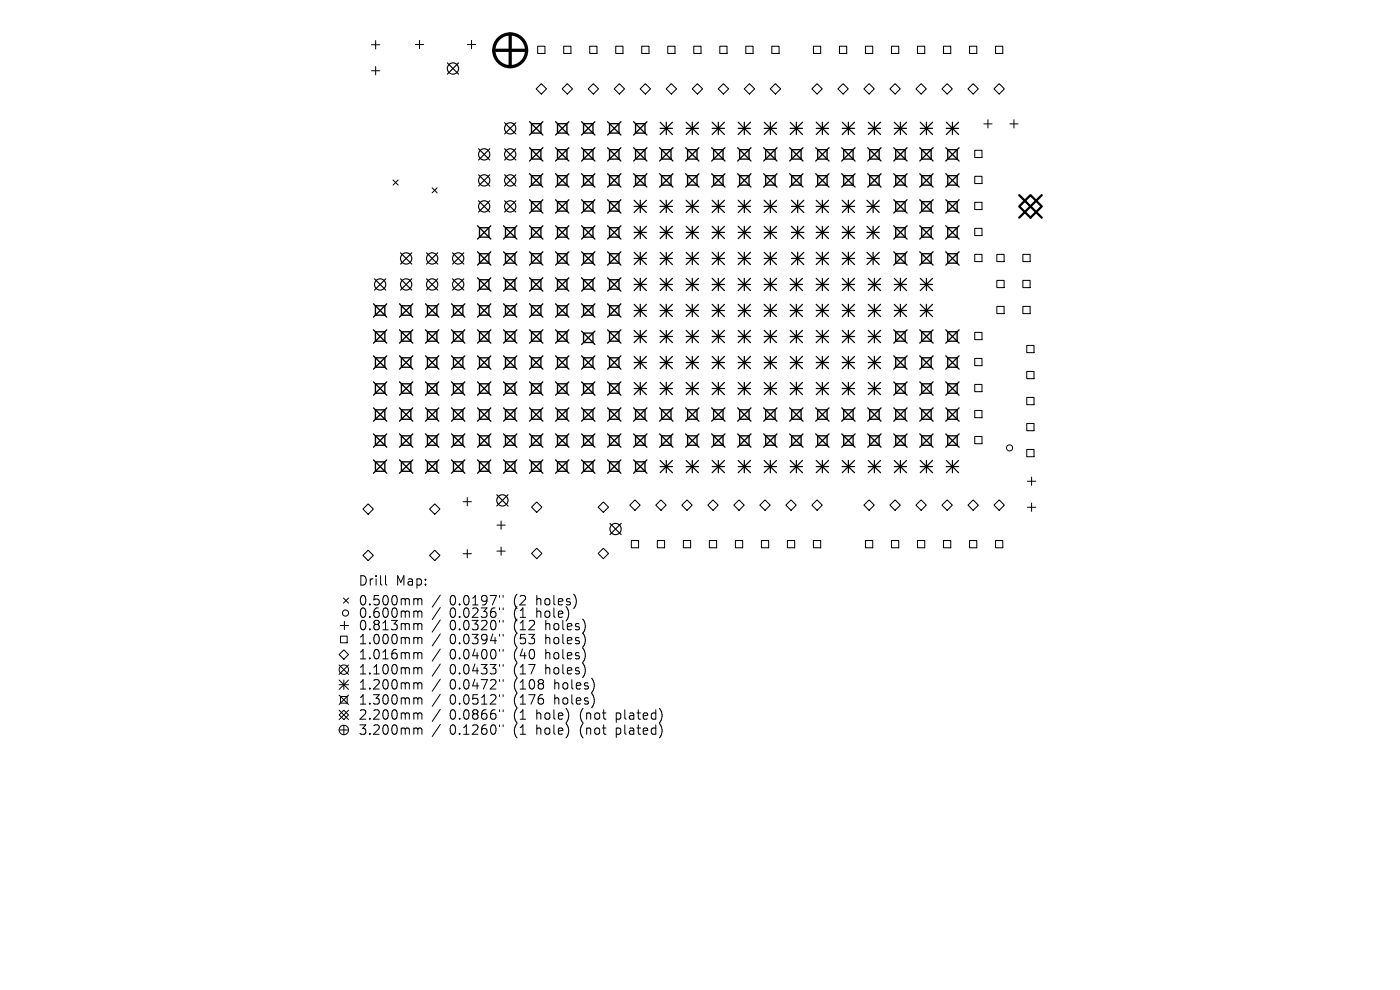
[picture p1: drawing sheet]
<svg xmlns="http://www.w3.org/2000/svg" width="297mm" height="210mm" viewBox="0 0 297 210" stroke-linecap="round" stroke-linejoin="round" font-family="sans-serif">
<defs><g id="words">
<g font-size="2.8">
<text x="75.9" y="124.5">Drill</text>
<text x="84" y="124.5">Map:</text>
<text x="75.9" y="128.7">0.500mm</text>
<text x="75.9" y="131.3">0.600mm</text>
<text x="95.4" y="128.7">0.0197&quot;</text>
<text x="95.4" y="131.3">0.0236&quot;</text>
<text x="109.1" y="128.7">(2</text>
<text x="109.1" y="131.3">(1</text>
<text x="114.1" y="128.7">holes)</text>
<text x="114.1" y="131.3">hole)</text>
<text x="75.9" y="134">0.813mm</text>
<text x="75.9" y="137">1.000mm</text>
<text x="95.4" y="134">0.0320&quot;</text>
<text x="95.4" y="137">0.0394&quot;</text>
<text x="109.1" y="134">(12</text>
<text x="109.1" y="137">(53</text>
<text x="116" y="134">holes)</text>
<text x="116" y="137">holes)</text>
<text x="75.9" y="140.2">1.016mm</text>
<text x="75.9" y="143.4">1.100mm</text>
<text x="95.4" y="140.2">0.0400&quot;</text>
<text x="95.4" y="143.4">0.0433&quot;</text>
<text x="109.1" y="140.2">(40</text>
<text x="109.1" y="143.4">(17</text>
<text x="116" y="140.2">holes)</text>
<text x="116" y="143.4">holes)</text>
<text x="75.9" y="146.6">1.200mm</text>
<text x="75.9" y="149.8">1.300mm</text>
<text x="95.4" y="146.6">0.0472&quot;</text>
<text x="95.4" y="149.8">0.0512&quot;</text>
<text x="109.1" y="146.6">(108</text>
<text x="109.1" y="149.8">(176</text>
<text x="117.9" y="146.6">holes)</text>
<text x="117.9" y="149.8">holes)</text>
<text x="75.9" y="153">2.200mm</text>
<text x="95.4" y="153">0.0866&quot;</text>
<text x="109.1" y="153">(1</text>
<text x="114.1" y="153">hole)</text>
<text x="123.5" y="153">(not</text>
<text x="131.3" y="153">plated)</text>
<text x="75.9" y="156.2">3.200mm</text>
<text x="95.4" y="156.2">0.1260&quot;</text>
<text x="109.1" y="156.2">(1</text>
<text x="114.1" y="156.2">hole)</text>
<text x="123.5" y="156.2">(not</text>
<text x="131.3" y="156.2">plated)</text>
</g>
</g></defs>
<g fill="none" stroke="#000" stroke-width=".21">
<path d="M78.8 9.5h1.8M78.8 15h1.8M79.7 8.6v1.8M79.7 14.1v1.8M88.1 9.4h1.8M89 8.6v1.7M99.2 9.4h1.7M100 8.6v1.7M83.4 38.2l1.1 1.1M84.5 38.2l-1.1 1.1M91.7 39.8l1.1 1.1M92.8 39.8l-1.1 1.1"/>
<path d="M208.7 26.3h1.8M209.6 25.4v1.8M214.2 26.3h1.8M215.1 25.4v1.8M98.2 106.4h1.8M98.2 117.5h1.8M99.1 105.5v1.8M99.1 116.6v1.7M105.4 111.4h1.8M105.4 116.9h1.8M106.3 110.5v1.8M106.3 116v1.8"/>
<path d="M218 102.1h1.7M218 107.6h1.7M218.8 101.2v1.8M218.8 106.7v1.8M71.9 138.9l1-1 1 1-1 1zM72.2 132.7h1.7M72.2 134.9h1.4v1.5h-1.4zM72.9 126.9l1 1M73.1 131.8v1.8M73.9 126.9l-1 1M81.8 122.1v1.7l.3 .3M88.1 127l.5 .1v.2"/>
<path d="M88.1 129.6h.3l.2 .3M88.1 132.3h.3l.2 .3M88.1 135.2h.3l.2 .3M88.1 138.4l.5 .1v.2M88.6 127.3l.3-.3 .5 .1 .1 1.2M88.6 127.3v1M88.6 129.9v1.1M88.6 132.6v1M88.6 135.5v1.1M88.6 138.7v1.1M88.6 129.9l.3-.3 .5 .1 .1 1.3M88.6 132.6l.3-.3 .5 .1 .1 1.2"/>
<path d="M88.6 135.5l.3-.3 .5 .1 .1 1.3M88.6 138.7l.3-.3 .5 .1 .1 1.3M93.4 126.2l-1.7 2.6M93.4 128.9l-1.7 2.5M93.4 131.5l-1.7 2.6M93.4 134.5l-1.7 2.5M93.4 137.7l-1.7 2.5M106 126.3v.4M106 129v.3M106 131.6v.4M106 134.6v.3M106 137.8v.3"/>
<path d="M106.7 126.3v.4M106.7 129v.3M106.7 131.6v.4M106.7 134.6v.3M106.7 137.8v.3M71.9 141.1l2 2M71.9 144.3l2 2M71.9 145.3h2M71.9 147.5l2 2M71.9 150.7l2 2M71.9 154.9h2M72.2 147.7h1.4v1.5h-1.4z"/>
<path d="M72.9 150.7l1 1-1 1-1-1zM72.9 144.3v2M72.9 153.9v2M73.9 141.1l-2 2M73.9 144.3l-2 2M73.9 147.5l-2 2M73.9 150.7l-2 2M88.1 141.6h.3l.2 .3M88.1 144.8l.5 .1v.2M88.1 148l.5 .1v.2M88.1 151.2l.5 .1v.2M88.1 154.4l.5 .1v.2"/>
<path d="M88.6 141.9v1.1M88.6 145.1v1.1M88.6 148.3v1.1M88.6 151.5v1.1M88.6 154.7v1.1M88.6 141.9l.3-.3 .5 .1 .1 1.3M88.6 145.1l.3-.3 .5 .1 .1 1.3M88.6 148.3l.3-.3 .5 .1 .1 1.3M88.6 151.5l.3-.3 .5 .1 .1 1.3M88.6 154.7l.3-.3 .5 .1 .1 1.3M93.4 140.9l-1.7 2.5M93.4 144.1l-1.7 2.5"/>
<path d="M93.4 147.3l-1.7 2.5M93.4 150.5l-1.7 2.5M93.4 153.7l-1.7 2.5M106 141v.3M106 144.2v.3M106 147.4v.3M106 150.6v.3M106 153.8v.3M106.7 141v.3M106.7 144.2v.3M106.7 147.4v.3M106.7 150.6v.3"/>
<path d="M106.7 153.8v.3"/>
<circle cx="214.2" cy="95" r=".65"/>
<circle cx="73.3" cy="130" r=".65"/>
<circle cx="72.9" cy="154.9" r="1"/>
<circle cx="72.9" cy="142.1" r="1"/>
</g>
<g fill="none" stroke="#000" stroke-width=".22">
<path d="M113.7 18.9l1.1-1.2 1.1 1.2-1.1 1.1zM114.1 9.8h1.5v1.5h-1.5zM119.3 18.9l1.1-1.2 1.1 1.2-1.1 1.1zM119.6 9.8h1.5v1.5h-1.5zM124.8 18.9l1.1-1.2 1.1 1.2-1.1 1.1zM125.1 9.8h1.5v1.5h-1.5zM130.3 18.9l1.1-1.2 1.1 1.2-1.1 1.1zM130.6 9.8h1.6v1.5h-1.6zM135.8 18.9l1.1-1.2 1.1 1.2-1.1 1.1zM136.1 9.8h1.6v1.5h-1.6zM141.3 18.9l1.1-1.2 1.1 1.2-1.1 1.1zM141.7 9.8h1.5v1.5h-1.5z"/>
<path d="M146.8 18.9l1.1-1.2 1.2 1.2-1.2 1.1zM147.2 9.8h1.5v1.5h-1.5zM152.4 18.9l1.1-1.2 1.1 1.2-1.1 1.1zM152.7 9.8h1.5v1.5h-1.5zM157.9 18.9l1.1-1.2 1.1 1.2-1.1 1.1zM158.2 9.8h1.6v1.5h-1.6zM163.4 18.9l1.1-1.2 1.1 1.2-1.1 1.1zM163.7 9.8h1.6v1.5h-1.6zM172.2 18.9l1.1-1.2 1.1 1.2-1.1 1.1zM172.6 9.8h1.5v1.5h-1.5zM177.8 18.9l1.1-1.2 1.1 1.2-1.1 1.1zM178.1 9.8h1.5v1.5h-1.5z"/>
<path d="M183.3 18.9l1.1-1.2 1.1 1.2-1.1 1.1zM183.6 9.8h1.5v1.5h-1.5zM188.8 18.9l1.1-1.2 1.1 1.2-1.1 1.1zM189.1 9.8h1.6v1.5h-1.6zM194.3 18.9l1.1-1.2 1.1 1.2-1.1 1.1zM194.6 9.8h1.6v1.5h-1.6zM199.8 18.9l1.1-1.2 1.1 1.2-1.1 1.1zM200.2 9.8h1.5v1.5h-1.5zM205.3 18.9l1.1-1.2 1.2 1.2-1.2 1.1zM205.7 9.8h1.5v1.5h-1.5zM210.9 18.9l1.1-1.2 1.1 1.2-1.1 1.1zM211.2 9.8h1.5v1.5h-1.5z"/>
<path d="M206.8 31.9h1.5v1.5h-1.5zM206.8 37.4h1.5v1.5h-1.5zM206.8 42.9h1.5v1.6h-1.5zM206.8 48.4h1.5v1.6h-1.5zM206.8 54h1.5v1.5h-1.5zM211.5 54h1.5v1.5h-1.5zM211.5 59.5h1.5v1.5h-1.5zM217 54h1.5v1.5h-1.5zM217 59.5h1.5v1.5h-1.5zM206.8 70.5h1.5v1.5h-1.5zM206.8 76h1.5v1.6h-1.5zM211.5 65h1.5v1.5h-1.5z"/>
<path d="M217 65h1.5v1.5h-1.5zM217.8 73.3h1.6v1.5h-1.6zM217.8 78.8h1.6v1.5h-1.6zM206.8 81.6h1.5v1.5h-1.5zM206.8 87.1h1.5v1.5h-1.5zM206.8 92.6h1.5v1.5h-1.5zM217.8 84.3h1.6v1.5h-1.6zM217.8 89.8h1.6v1.6h-1.6zM217.8 95.3h1.6v1.6h-1.6zM77 117.8l1.1-1.1 1.1 1.1-1.1 1.1zM78.1 106.9l1.1 1.1-1.1 1.1-1.1-1.1zM91.1 117.8l1.1-1.1 1.1 1.1-1.1 1.1z"/>
<path d="M92.2 106.9l1.1 1.1-1.1 1.1-1.1-1.1zM112.8 107.6l1.1-1.1 1.1 1.1-1.1 1.1zM113.9 116.3l1.1 1.1-1.1 1.1-1.1-1.1zM126.9 107.6l1.1-1.1 1.1 1.1-1.1 1.1zM128 116.3l1.1 1.1-1.1 1.1-1.1-1.1zM133.6 107.2l1.1-1.2 1.1 1.2-1.1 1.1zM133.9 114.7h1.6v1.5h-1.6zM139.5 114.7h1.5v1.5h-1.5zM140.2 106l1.1 1.2-1.1 1.1-1.1-1.1zM145 114.7h1.5v1.5h-1.5zM145.7 106l1.1 1.2-1.1 1.1-1.1-1.1zM150.2 107.2l1.1-1.2 1.1 1.2-1.1 1.1z"/>
<path d="M150.5 114.7h1.5v1.5h-1.5zM155.7 107.2l1.1-1.2 1.1 1.2-1.1 1.1zM156 114.7h1.5v1.5h-1.5zM161.5 114.7h1.6v1.5h-1.6zM162.3 106l1.1 1.2-1.1 1.1-1.1-1.1zM166.7 107.2l1.1-1.2 1.1 1.2-1.1 1.1zM167 114.7h1.6v1.5h-1.6zM172.2 107.2l1.1-1.2 1.1 1.2-1.1 1.1zM172.6 114.7h1.5v1.5h-1.5zM183.6 114.7h1.5v1.5h-1.5zM184.4 106l1.1 1.2-1.1 1.1-1.1-1.1zM189.1 114.7h1.6v1.5h-1.6z"/>
<path d="M189.9 106l1.1 1.2-1.1 1.1-1.1-1.1zM194.3 107.2l1.1-1.2 1.1 1.2-1.1 1.1zM194.6 114.7h1.6v1.5h-1.6zM200.2 114.7h1.5v1.5h-1.5zM200.9 106l1.1 1.2-1.1 1.1-1.1-1.1zM205.7 114.7h1.5v1.5h-1.5zM206.4 106l1.2 1.2-1.2 1.1-1.1-1.1zM210.9 107.2l1.1-1.2 1.1 1.2-1.1 1.1zM211.2 114.7h1.5v1.5h-1.5z"/>
</g>
<g fill="none" stroke="#000" stroke-width=".24">
<path d="M94.9 13.3l2.4 2.4M97.3 13.3l-2.4 2.4M101.5 31.6l2.4 2.3M101.5 37.1l2.4 2.4M103.9 37.1l-2.4 2.4M103.9 31.6l-2.4 2.3M107 37.1l2.4 2.4M107 26l2.4 2.4M107 31.6l2.4 2.3M109.4 31.6l-2.4 2.3M109.4 37.1l-2.4 2.4M109.4 26l-2.4 2.4"/>
<path d="M79.4 59.1l2.4 2.4M81.8 59.1l-2.4 2.4M85 53.6l2.4 2.4M85 59.1l2.4 2.4M87.4 53.6l-2.4 2.4M87.4 59.1l-2.4 2.4M90.5 59.1l2.4 2.4M90.5 53.6l2.4 2.4M92.9 53.6l-2.4 2.4M92.9 59.1l-2.4 2.4M96 53.6l2.4 2.4M96 59.1l2.4 2.4"/>
<path d="M98.4 53.6l-2.4 2.4M98.4 59.1l-2.4 2.4M101.5 42.6l2.4 2.4M103.9 42.6l-2.4 2.4M107 42.6l2.4 2.4M109.4 42.6l-2.4 2.4M105.4 105l2.4 2.3M107.8 105l-2.4 2.3M129.4 111l2.4 2.4M131.8 111l-2.4 2.4"/>
<circle cx="96.1" cy="14.5" r="1.2"/>
<circle cx="102.7" cy="32.7" r="1.19"/>
<circle cx="102.7" cy="38.3" r="1.2"/>
<circle cx="108.2" cy="32.7" r="1.19"/>
<circle cx="108.2" cy="38.3" r="1.2"/>
<circle cx="108.2" cy="27.2" r="1.2"/>
<circle cx="86.2" cy="54.8" r="1.19"/>
<circle cx="91.7" cy="54.8" r="1.19"/>
<circle cx="97.2" cy="54.8" r="1.19"/>
<circle cx="102.7" cy="43.8" r="1.2"/>
<circle cx="108.2" cy="43.8" r="1.2"/>
<circle cx="80.6" cy="60.3" r="1.19"/>
<circle cx="86.2" cy="60.3" r="1.2"/>
<circle cx="91.7" cy="60.3" r="1.2"/>
<circle cx="97.2" cy="60.3" r="1.2"/>
<circle cx="106.6" cy="106.1" r="1.2"/>
<circle cx="130.6" cy="112.2" r="1.19"/>
</g>
<g fill="none" stroke="#000" stroke-width=".26">
<path d="M140 25.9l2.7 2.6M140 27.2h2.7M141.3 25.9v2.6M142.7 25.9l-2.7 2.6M145.6 27.2h2.6M145.6 25.9l2.6 2.6M146.9 25.9v2.6M148.2 25.9l-2.6 2.6M151.1 27.2h2.6M151.1 25.9l2.6 2.6M152.4 25.9v2.6M153.7 25.9l-2.6 2.6"/>
<path d="M156.6 27.2h2.6M156.6 25.9l2.6 2.6M157.9 25.9v2.6M159.2 25.9l-2.6 2.6M162.1 27.2h2.6M162.1 25.9l2.6 2.6M163.4 25.9v2.6M164.7 25.9l-2.6 2.6M167.6 27.2h2.6M167.6 25.9l2.6 2.6M168.9 25.9v2.6M170.2 25.9l-2.6 2.6"/>
<path d="M173.2 27.2h2.6M173.2 25.9l2.6 2.6M174.5 25.9v2.6M175.8 25.9l-2.6 2.6M178.7 27.2h2.6M178.7 25.9l2.6 2.6M180 25.9v2.6M181.3 25.9l-2.6 2.6M184.2 27.2h2.6M184.2 25.9l2.6 2.6M185.5 25.9v2.6M186.8 25.9l-2.6 2.6"/>
<path d="M189.7 27.2h2.6M189.7 25.9l2.6 2.6M191 25.9v2.6M192.3 25.9l-2.6 2.6M195.2 27.2h2.6M195.2 25.9l2.6 2.6M196.5 25.9v2.6M197.8 25.9l-2.6 2.6M200.8 27.2h2.6M200.8 25.9l2.6 2.6M202.1 25.9v2.6M203.4 25.9l-2.6 2.6"/>
<path d="M134.5 42.5l2.6 2.6M134.5 43.8h2.6M134.5 48l2.6 2.6M134.5 49.3h2.6M134.5 53.5l2.6 2.6M134.5 54.8h2.6M134.5 59l2.6 2.6M135.8 42.5v2.6M135.8 48v2.6M135.8 53.5v2.6M135.8 59v2.6M137.1 42.5l-2.6 2.6"/>
<path d="M137.1 48l-2.6 2.6M137.1 53.5l-2.6 2.6M137.1 59l-2.6 2.6M140 48l2.7 2.6M140 43.8h2.7M140 53.5l2.7 2.6M140 49.3h2.7M140 59l2.7 2.6M140 54.8h2.7M140 42.5l2.7 2.6M141.3 42.5v2.6M141.3 48v2.6"/>
<path d="M141.3 53.5v2.6M141.3 59v2.6M142.7 42.5l-2.7 2.6M142.7 48l-2.7 2.6M142.7 53.5l-2.7 2.6M142.7 59l-2.7 2.6M145.6 43.8h2.6M145.6 59l2.6 2.6M145.6 49.3h2.6M145.6 54.8h2.6M145.6 48l2.6 2.6M145.6 42.5l2.6 2.6"/>
<path d="M145.6 53.5l2.6 2.6M146.9 42.5v2.6M146.9 48v2.6M146.9 53.5v2.6M146.9 59v2.6M148.2 42.5l-2.6 2.6M148.2 48l-2.6 2.6M148.2 53.5l-2.6 2.6M148.2 59l-2.6 2.6M151.1 43.8h2.6M151.1 49.3h2.6M151.1 54.8h2.6"/>
<path d="M151.1 53.5l2.6 2.6M151.1 48l2.6 2.6M151.1 59l2.6 2.6M151.1 42.5l2.6 2.6M152.4 42.5v2.6M152.4 48v2.6M152.4 53.5v2.6M152.4 59v2.6M153.7 42.5l-2.6 2.6M153.7 48l-2.6 2.6M153.7 53.5l-2.6 2.6M153.7 59l-2.6 2.6"/>
<path d="M156.6 43.8h2.6M156.6 49.3h2.6M156.6 54.8h2.6M156.6 42.5l2.6 2.6M156.6 59l2.6 2.6M156.6 48l2.6 2.6M156.6 53.5l2.6 2.6M157.9 42.5v2.6M157.9 48v2.6M157.9 53.5v2.6M157.9 59v2.6M159.2 42.5l-2.6 2.6"/>
<path d="M159.2 48l-2.6 2.6M159.2 53.5l-2.6 2.6M159.2 59l-2.6 2.6M162.1 43.8h2.6M162.1 49.3h2.6M162.1 54.8h2.6M162.1 48l2.6 2.6M162.1 53.5l2.6 2.6M162.1 59l2.6 2.6M162.1 42.5l2.6 2.6M163.4 42.5v2.6M163.4 48v2.6"/>
<path d="M163.4 53.5v2.6M163.4 59v2.6M164.7 42.5l-2.6 2.6M164.7 53.5l-2.6 2.6M164.7 59l-2.6 2.6M164.7 48l-2.6 2.6M167.6 59l2.6 2.6M167.9 43.8h2.6M167.9 49.3h2.6M167.9 54.8h2.6M167.9 42.5l2.6 2.6M167.9 48l2.6 2.6"/>
<path d="M167.9 53.5l2.6 2.6M168.9 59v2.6M169.2 42.5v2.6M169.2 48v2.6M169.2 53.5v2.6M170.2 59l-2.6 2.6M170.5 42.5l-2.6 2.6M170.5 48l-2.6 2.6M170.5 53.5l-2.6 2.6M173.2 43.8h2.6M173.2 49.3h2.6M173.2 54.8h2.6"/>
<path d="M173.2 53.5l2.6 2.6M173.2 42.5l2.6 2.6M173.2 48l2.6 2.6M173.2 59l2.6 2.6M174.5 42.5v2.6M174.5 48v2.6M174.5 53.5v2.6M174.5 59v2.6M175.8 42.5l-2.6 2.6M175.8 48l-2.6 2.6M175.8 53.5l-2.6 2.6M175.8 59l-2.6 2.6"/>
<path d="M178.7 43.8h2.6M178.7 49.3h2.6M178.7 54.8h2.6M178.7 42.5l2.6 2.6M178.7 59l2.6 2.6M178.7 48l2.6 2.6M178.7 53.5l2.6 2.6M180 42.5v2.6M180 48v2.6M180 53.5v2.6M180 59v2.6M181.3 42.5l-2.6 2.6"/>
<path d="M181.3 59l-2.6 2.6M181.3 48l-2.6 2.6M181.3 53.5l-2.6 2.6M183.9 43.8h2.6M183.9 49.3h2.6M183.9 54.8h2.6M183.9 42.5l2.6 2.6M183.9 48l2.6 2.6M183.9 53.5l2.6 2.6M184.2 59l2.6 2.6M185.2 42.5v2.6M185.2 48v2.6"/>
<path d="M185.2 53.5v2.6M185.5 59v2.6M186.5 42.5l-2.6 2.6M186.5 48l-2.6 2.6M186.5 53.5l-2.6 2.6M186.8 59l-2.6 2.6M189.7 59l2.6 2.6M191 59v2.6M192.3 59l-2.6 2.6M195.2 59l2.6 2.6M196.5 59v2.6M197.8 59l-2.6 2.6"/>
<path d="M134.5 60.3h2.6M134.5 64.6l2.6 2.6M134.5 65.9h2.6M134.5 70.1l2.6 2.6M134.5 71.4h2.6M134.5 75.6l2.6 2.6M134.5 76.9h2.6M135.8 64.6v2.6M135.8 70.1v2.6M135.8 75.6v2.6M137.1 64.6l-2.6 2.6M137.1 70.1l-2.6 2.6"/>
<path d="M137.1 75.6l-2.6 2.6M140 64.6l2.7 2.6M140 60.3h2.7M140 70.1l2.7 2.6M140 65.9h2.7M140 75.6l2.7 2.6M140 71.4h2.7M140 76.9h2.7M141.3 64.6v2.6M141.3 70.1v2.6M141.3 75.6v2.6M142.7 64.6l-2.7 2.6"/>
<path d="M142.7 70.1l-2.7 2.6M142.7 75.6l-2.7 2.6M145.6 64.6l2.6 2.6M145.6 60.3h2.6M145.6 75.6l2.6 2.6M145.6 65.9h2.6M145.6 71.4h2.6M145.6 76.9h2.6M145.6 70.1l2.6 2.6M146.9 64.6v2.6M146.9 70.1v2.6M146.9 75.6v2.6"/>
<path d="M148.2 64.6l-2.6 2.6M148.2 70.1l-2.6 2.6M148.2 75.6l-2.6 2.6M151.1 64.6l2.6 2.6M151.1 70.1l2.6 2.6M151.1 60.3h2.6M151.1 65.9h2.6M151.1 71.4h2.6M151.1 76.9h2.6M151.1 75.6l2.6 2.6M152.4 64.6v2.6M152.4 70.1v2.6"/>
<path d="M152.4 75.6v2.6M153.7 64.6l-2.6 2.6M153.7 70.1l-2.6 2.6M153.7 75.6l-2.6 2.6M156.6 75.6l2.6 2.6M156.6 60.3h2.6M156.6 65.9h2.6M156.6 71.4h2.6M156.6 76.9h2.6M156.6 64.6l2.6 2.6M156.6 70.1l2.6 2.6M157.9 64.6v2.6"/>
<path d="M157.9 70.1v2.6M157.9 75.6v2.6M159.2 64.6l-2.6 2.6M159.2 70.1l-2.6 2.6M159.2 75.6l-2.6 2.6M162.1 60.3h2.6M162.1 65.9h2.6M162.1 71.4h2.6M162.1 76.9h2.6M162.1 70.1l2.6 2.6M162.1 75.6l2.6 2.6M162.1 64.6l2.6 2.6"/>
<path d="M163.4 64.6v2.6M163.4 70.1v2.6M163.4 75.6v2.6M164.7 75.6l-2.6 2.6M164.7 64.6l-2.6 2.6M164.7 70.1l-2.6 2.6M167.6 60.3h2.6M167.6 65.9h2.6M167.6 71.4h2.6M167.6 76.9h2.6M167.6 75.6l2.6 2.6M167.6 64.6l2.6 2.6"/>
<path d="M167.6 70.1l2.6 2.6M168.9 64.6v2.6M168.9 70.1v2.6M168.9 75.6v2.6M170.2 70.1l-2.6 2.6M170.2 75.6l-2.6 2.6M170.2 64.6l-2.6 2.6M173.2 60.3h2.6M173.2 65.9h2.6M173.2 71.4h2.6M173.2 76.9h2.6M173.2 70.1l2.6 2.6"/>
<path d="M173.2 75.6l2.6 2.6M173.2 64.6l2.6 2.6M174.5 64.6v2.6M174.5 70.1v2.6M174.5 75.6v2.6M175.8 64.6l-2.6 2.6M175.8 70.1l-2.6 2.6M175.8 75.6l-2.6 2.6M178.7 60.3h2.6M178.7 65.9h2.6M178.7 71.4h2.6M178.7 76.9h2.6"/>
<path d="M178.7 75.6l2.6 2.6M178.7 64.6l2.6 2.6M178.7 70.1l2.6 2.6M180 64.6v2.6M180 70.1v2.6M180 75.6v2.6M181.3 64.6l-2.6 2.6M181.3 75.6l-2.6 2.6M181.3 70.1l-2.6 2.6M184.2 60.3h2.6M184.2 65.9h2.6M184.2 71.4h2.6"/>
<path d="M184.2 76.9h2.6M184.2 70.1l2.6 2.6M184.2 75.6l2.6 2.6M184.2 64.6l2.6 2.6M185.5 64.6v2.6M185.5 70.1v2.6M185.5 75.6v2.6M186.8 70.1l-2.6 2.6M186.8 75.6l-2.6 2.6M186.8 64.6l-2.6 2.6M189.7 60.3h2.6M189.7 65.9h2.6"/>
<path d="M189.7 64.6l2.6 2.6M191 64.6v2.6M192.3 64.6l-2.6 2.6M195.2 60.3h2.6M195.2 65.9h2.6M195.2 64.6l2.6 2.6M196.5 64.6v2.6M197.8 64.6l-2.6 2.6M134.5 81.1l2.6 2.6M134.5 82.4h2.6M135.8 81.1v2.6M137.1 81.1l-2.6 2.6"/>
<path d="M140 81.1l2.7 2.6M140 82.4h2.7M140 97.7l2.7 2.6M140 99h2.7M141.3 81.1v2.6M141.3 97.7v2.6M142.7 81.1l-2.7 2.6M142.7 97.7l-2.7 2.6M145.6 81.1l2.6 2.6M145.6 82.4h2.6M145.6 99h2.6M145.6 97.7l2.6 2.6"/>
<path d="M146.9 81.1v2.6M146.9 97.7v2.6M148.2 81.1l-2.6 2.6M148.2 97.7l-2.6 2.6M151.1 82.4h2.6M151.1 99h2.6M151.1 81.1l2.6 2.6M151.1 97.7l2.6 2.6M152.4 81.1v2.6M152.4 97.7v2.6M153.7 81.1l-2.6 2.6M153.7 97.7l-2.6 2.6"/>
<path d="M156.6 82.4h2.6M156.6 99h2.6M156.6 81.1l2.6 2.6M156.6 97.7l2.6 2.6M157.9 81.1v2.6M157.9 97.7v2.6M159.2 81.1l-2.6 2.6M159.2 97.7l-2.6 2.6M162.1 82.4h2.6M162.1 99h2.6M162.1 81.1l2.6 2.6M162.1 97.7l2.6 2.6"/>
<path d="M163.4 81.1v2.6M163.4 97.7v2.6M164.7 81.1l-2.6 2.6M164.7 97.7l-2.6 2.6M167.6 82.4h2.6M167.6 99h2.6M167.6 97.7l2.6 2.6M167.6 81.1l2.6 2.6M168.9 81.1v2.6M168.9 97.7v2.6M170.2 81.1l-2.6 2.6M170.2 97.7l-2.6 2.6"/>
<path d="M173.2 82.4h2.6M173.2 99h2.6M173.2 81.1l2.6 2.6M173.2 97.7l2.6 2.6M174.5 81.1v2.6M174.5 97.7v2.6M175.8 81.1l-2.6 2.6M175.8 97.7l-2.6 2.6M178.7 82.4h2.6M178.7 99h2.6M178.7 81.1l2.6 2.6M178.7 97.7l2.6 2.6"/>
<path d="M180 81.1v2.6M180 97.7v2.6M181.3 81.1l-2.6 2.6M181.3 97.7l-2.6 2.6M184.2 82.4h2.6M184.2 99h2.6M184.2 81.1l2.6 2.6M184.2 97.7l2.6 2.6M185.5 81.1v2.6M185.5 97.7v2.6M186.8 81.1l-2.6 2.6M186.8 97.7l-2.6 2.6"/>
<path d="M189.7 99h2.6M189.7 97.7l2.6 2.6M191 97.7v2.6M192.3 97.7l-2.6 2.6M195.2 99h2.6M195.2 97.7l2.6 2.6M196.5 97.7v2.6M197.8 97.7l-2.6 2.6M200.8 99h2.6M200.8 97.7l2.6 2.6M202.1 97.7v2.6M203.4 97.7l-2.6 2.6"/>
</g>
<g fill="none" stroke="#000" stroke-width=".28">
<path d="M112.3 25.8l2.9 2.8M112.3 31.3l2.9 2.9M112.3 36.9l2.9 2.8M112.8 26.2h2v2h-2zM112.8 31.7h2v2h-2zM112.8 37.3h2v2h-2zM115.2 31.3l-2.9 2.9M115.2 36.9l-2.9 2.8M115.2 25.8l-2.9 2.8M117.9 31.3l2.8 2.9M117.9 36.9l2.8 2.8M117.9 25.8l2.8 2.8"/>
<path d="M118.3 26.2h2v2h-2zM118.3 31.7h2v2h-2zM118.3 37.3h2v2h-2zM120.7 25.8l-2.8 2.8M120.7 31.3l-2.8 2.9M120.7 36.9l-2.8 2.8M123.4 36.9l2.8 2.8M123.4 31.3l2.8 2.9M123.4 25.8l2.8 2.8M123.8 26.2h2v2h-2zM123.8 31.7h2v2h-2zM123.8 37.3h2v2h-2z"/>
<path d="M126.2 25.8l-2.8 2.8M126.2 36.9l-2.8 2.8M126.2 31.3l-2.8 2.9M128.9 36.9l2.8 2.8M128.9 31.3l2.8 2.9M128.9 25.8l2.8 2.8M129.3 26.2h2v2h-2zM129.3 31.7h2v2h-2zM129.3 37.3h2v2h-2zM131.7 31.3l-2.8 2.9M131.7 36.9l-2.8 2.8M131.7 25.8l-2.8 2.8"/>
<path d="M134.4 36.9l2.8 2.8M134.4 31.3l2.8 2.9M134.4 25.8l2.8 2.8M134.8 26.2h2v2h-2zM134.8 31.7h2v2h-2zM134.8 37.3h2v2h-2zM137.2 25.8l-2.8 2.8M137.2 31.3l-2.8 2.9M137.2 36.9l-2.8 2.8M139.9 36.9l2.9 2.8M139.9 31.3l2.9 2.9M140.3 31.7h2v2h-2z"/>
<path d="M140.3 37.3h2v2h-2zM142.8 31.3l-2.9 2.9M142.8 36.9l-2.9 2.8M145.5 31.3l2.8 2.9M145.5 36.9l2.8 2.8M145.9 31.7h2v2h-2zM145.9 37.3h2v2h-2zM148.3 31.3l-2.8 2.9M148.3 36.9l-2.8 2.8M151 36.9l2.8 2.8M151 31.3l2.8 2.9M151.4 31.7h2v2h-2z"/>
<path d="M151.4 37.3h2v2h-2zM153.8 36.9l-2.8 2.8M153.8 31.3l-2.8 2.9M156.5 31.3l2.8 2.9M156.5 36.9l2.8 2.8M156.9 31.7h2v2h-2zM156.9 37.3h2v2h-2zM159.3 31.3l-2.8 2.9M159.3 36.9l-2.8 2.8M162 36.9l2.8 2.8M162 31.3l2.8 2.9M162.4 31.7h2v2h-2z"/>
<path d="M162.4 37.3h2v2h-2zM164.8 36.9l-2.8 2.8M164.8 31.3l-2.8 2.9M167.5 31.3l2.9 2.9M167.5 36.9l2.9 2.8M167.9 31.7h2v2h-2zM167.9 37.3h2v2h-2zM170.4 31.3l-2.9 2.9M170.4 36.9l-2.9 2.8M173 36.9l2.9 2.8M173 31.3l2.9 2.9M173.5 31.7h2v2h-2z"/>
<path d="M173.5 37.3h2v2h-2zM175.9 31.3l-2.9 2.9M175.9 36.9l-2.9 2.8M178.6 31.3l2.8 2.9M178.6 36.9l2.8 2.8M179 31.7h2v2h-2zM179 37.3h2v2h-2zM181.4 36.9l-2.8 2.8M181.4 31.3l-2.8 2.9M184.1 36.9l2.8 2.8M184.1 31.3l2.8 2.9M184.5 31.7h2v2h-2z"/>
<path d="M184.5 37.3h2v2h-2zM186.9 31.3l-2.8 2.9M186.9 36.9l-2.8 2.8M189.6 36.9l2.8 2.8M189.6 31.3l2.8 2.9M190 31.7h2v2h-2zM190 37.3h2v2h-2zM192.4 36.9l-2.8 2.8M192.4 31.3l-2.8 2.9M195.1 36.9l2.8 2.8M195.1 31.3l2.8 2.9M195.5 31.7h2v2h-2z"/>
<path d="M195.5 37.3h2v2h-2zM197.9 31.3l-2.8 2.9M197.9 36.9l-2.8 2.8M200.6 36.9l2.9 2.8M200.6 31.3l2.9 2.9M201.1 31.7h2v2h-2zM201.1 37.3h2v2h-2zM203.5 31.3l-2.9 2.9M203.5 36.9l-2.9 2.8M101.3 47.9l2.8 2.8M101.3 53.4l2.8 2.8M101.3 58.9l2.8 2.9"/>
<path d="M101.7 48.3h2v2h-2zM101.7 53.8h2v2h-2zM101.7 59.3h2v2h-2zM104.1 47.9l-2.8 2.8M104.1 58.9l-2.8 2.9M104.1 53.4l-2.8 2.8M106.8 53.4l2.8 2.8M106.8 47.9l2.8 2.8M106.8 58.9l2.8 2.9M107.2 48.3h2v2h-2zM107.2 53.8h2v2h-2zM107.2 59.3h2v2h-2z"/>
<path d="M109.6 53.4l-2.8 2.8M109.6 58.9l-2.8 2.9M109.6 47.9l-2.8 2.8M112.3 58.9l2.9 2.9M112.3 53.4l2.9 2.8M112.3 42.4l2.9 2.8M112.3 47.9l2.9 2.8M112.8 42.8h2v2h-2zM112.8 48.3h2v2h-2zM112.8 53.8h2v2h-2zM112.8 59.3h2v2h-2zM115.2 47.9l-2.9 2.8"/>
<path d="M115.2 53.4l-2.9 2.8M115.2 58.9l-2.9 2.9M115.2 42.4l-2.9 2.8M117.9 47.9l2.8 2.8M117.9 53.4l2.8 2.8M117.9 42.4l2.8 2.8M117.9 58.9l2.8 2.9M118.3 42.8h2v2h-2zM118.3 48.3h2v2h-2zM118.3 53.8h2v2h-2zM118.3 59.3h2v2h-2zM120.7 42.4l-2.8 2.8"/>
<path d="M120.7 47.9l-2.8 2.8M120.7 53.4l-2.8 2.8M120.7 58.9l-2.8 2.9M123.4 42.4l2.8 2.8M123.4 53.4l2.8 2.8M123.4 58.9l2.8 2.9M123.4 47.9l2.8 2.8M123.8 42.8h2v2h-2zM123.8 48.3h2v2h-2zM123.8 53.8h2v2h-2zM123.8 59.3h2v2h-2zM126.2 42.4l-2.8 2.8"/>
<path d="M126.2 47.9l-2.8 2.8M126.2 53.4l-2.8 2.8M126.2 58.9l-2.8 2.9M128.9 47.9l2.8 2.8M128.9 53.4l2.8 2.8M128.9 42.4l2.8 2.8M128.9 58.9l2.8 2.9M129.3 42.8h2v2h-2zM129.3 48.3h2v2h-2zM129.3 53.8h2v2h-2zM129.3 59.3h2v2h-2zM131.7 42.4l-2.8 2.8"/>
<path d="M131.7 47.9l-2.8 2.8M131.7 58.9l-2.8 2.9M131.7 53.4l-2.8 2.8M189.6 42.4l2.8 2.8M189.6 47.9l2.8 2.8M189.6 53.4l2.8 2.8M190 42.8h2v2h-2zM190 48.3h2v2h-2zM190 53.8h2v2h-2zM192.4 42.4l-2.8 2.8M192.4 47.9l-2.8 2.8M192.4 53.4l-2.8 2.8"/>
<path d="M195.1 53.4l2.8 2.8M195.1 42.4l2.8 2.8M195.1 47.9l2.8 2.8M195.5 42.8h2v2h-2zM195.5 48.3h2v2h-2zM195.5 53.8h2v2h-2zM197.9 47.9l-2.8 2.8M197.9 42.4l-2.8 2.8M197.9 53.4l-2.8 2.8M200.6 47.9l2.9 2.8M200.6 42.4l2.9 2.8M200.6 53.4l2.9 2.8"/>
<path d="M201.1 42.8h2v2h-2zM201.1 48.3h2v2h-2zM201.1 53.8h2v2h-2zM203.5 42.4l-2.9 2.8M203.5 53.4l-2.9 2.8M203.5 47.9l-2.9 2.8M79.2 64.4l2.9 2.9M79.2 70l2.9 2.8M79.2 75.5l2.9 2.8M79.6 64.9h2v2h-2zM79.6 70.4h2v2h-2zM79.6 75.9h2v2h-2z"/>
<path d="M82.1 64.4l-2.9 2.9M82.1 70l-2.9 2.8M82.1 75.5l-2.9 2.8M84.7 70l2.9 2.8M84.7 64.4l2.9 2.9M84.7 75.5l2.9 2.8M85.2 64.9h2v2h-2zM85.2 70.4h2v2h-2zM85.2 75.9h2v2h-2zM87.6 64.4l-2.9 2.9M87.6 70l-2.9 2.8M87.6 75.5l-2.9 2.8"/>
<path d="M90.3 75.5l2.8 2.8M90.3 70l2.8 2.8M90.3 64.4l2.8 2.9M90.7 64.9h2v2h-2zM90.7 70.4h2v2h-2zM90.7 75.9h2v2h-2zM93.1 64.4l-2.8 2.9M93.1 70l-2.8 2.8M93.1 75.5l-2.8 2.8M95.8 70l2.8 2.8M95.8 64.4l2.8 2.9M95.8 75.5l2.8 2.8"/>
<path d="M96.2 64.9h2v2h-2zM96.2 70.4h2v2h-2zM96.2 75.9h2v2h-2zM98.6 64.4l-2.8 2.9M98.6 70l-2.8 2.8M98.6 75.5l-2.8 2.8M101.3 75.5l2.8 2.8M101.3 70l2.8 2.8M101.3 64.4l2.8 2.9M101.7 64.9h2v2h-2zM101.7 70.4h2v2h-2zM101.7 75.9h2v2h-2z"/>
<path d="M104.1 64.4l-2.8 2.9M104.1 70l-2.8 2.8M104.1 75.5l-2.8 2.8M106.8 64.4l2.8 2.9M106.8 70l2.8 2.8M106.8 75.5l2.8 2.8M107.2 64.9h2v2h-2zM107.2 70.4h2v2h-2zM107.2 75.9h2v2h-2zM109.6 64.4l-2.8 2.9M109.6 70l-2.8 2.8M109.6 75.5l-2.8 2.8"/>
<path d="M112.3 70l2.9 2.8M112.3 75.5l2.9 2.8M112.3 64.4l2.9 2.9M112.8 64.9h2v2h-2zM112.8 70.4h2v2h-2zM112.8 75.9h2v2h-2zM115.2 64.4l-2.9 2.9M115.2 70l-2.9 2.8M115.2 75.5l-2.9 2.8M117.9 64.4l2.8 2.9M117.9 70l2.8 2.8M117.9 75.5l2.8 2.8"/>
<path d="M118.3 64.9h2v2h-2zM118.3 70.4h2v2h-2zM118.3 75.9h2v2h-2zM120.7 64.4l-2.8 2.9M120.7 70l-2.8 2.8M120.7 75.5l-2.8 2.8M123.4 75.5l2.8 2.8M123.4 64.4l2.8 2.9M123.4 70.2l2.8 2.9M123.8 64.9h2v2h-2zM123.8 70.7h2v2h-2zM123.8 75.9h2v2h-2z"/>
<path d="M126.2 64.4l-2.8 2.9M126.2 75.5l-2.8 2.8M126.2 70.2l-2.8 2.9M128.9 64.4l2.8 2.9M128.9 70l2.8 2.8M128.9 75.5l2.8 2.8M129.3 64.9h2v2h-2zM129.3 70.4h2v2h-2zM129.3 75.9h2v2h-2zM131.7 70l-2.8 2.8M131.7 64.4l-2.8 2.9M131.7 75.5l-2.8 2.8"/>
<path d="M189.6 70l2.8 2.8M189.6 75.5l2.8 2.8M190 70.4h2v2h-2zM190 75.9h2v2h-2zM192.4 70l-2.8 2.8M192.4 75.5l-2.8 2.8M195.1 75.5l2.8 2.8M195.1 70l2.8 2.8M195.5 70.4h2v2h-2zM195.5 75.9h2v2h-2zM197.9 70l-2.8 2.8M197.9 75.5l-2.8 2.8"/>
<path d="M200.6 70l2.9 2.8M200.6 75.5l2.9 2.8M201.1 70.4h2v2h-2zM201.1 75.9h2v2h-2zM203.5 70l-2.9 2.8M203.5 75.5l-2.9 2.8M79.2 81l2.9 2.8M79.2 86.5l2.9 2.8M79.2 92l2.9 2.9M79.2 97.6l2.9 2.8M79.6 81.4h2v2h-2zM79.6 86.9h2v2h-2z"/>
<path d="M79.6 92.5h2v2h-2zM79.6 98h2v2h-2zM82.1 81l-2.9 2.8M82.1 86.5l-2.9 2.8M82.1 92l-2.9 2.9M82.1 97.6l-2.9 2.8M84.7 81l2.9 2.8M84.7 86.5l2.9 2.8M84.7 97.6l2.9 2.8M84.7 92l2.9 2.9M85.2 81.4h2v2h-2zM85.2 86.9h2v2h-2z"/>
<path d="M85.2 92.5h2v2h-2zM85.2 98h2v2h-2zM87.6 81l-2.9 2.8M87.6 86.5l-2.9 2.8M87.6 92l-2.9 2.9M87.6 97.6l-2.9 2.8M90.3 86.5l2.8 2.8M90.3 92l2.8 2.9M90.3 81l2.8 2.8M90.3 97.6l2.8 2.8M90.7 81.4h2v2h-2zM90.7 86.9h2v2h-2z"/>
<path d="M90.7 92.5h2v2h-2zM90.7 98h2v2h-2zM93.1 81l-2.8 2.8M93.1 86.5l-2.8 2.8M93.1 92l-2.8 2.9M93.1 97.6l-2.8 2.8M95.8 81l2.8 2.8M95.8 97.6l2.8 2.8M95.8 86.5l2.8 2.8M95.8 92l2.8 2.9M96.2 81.4h2v2h-2zM96.2 86.9h2v2h-2z"/>
<path d="M96.2 92.5h2v2h-2zM96.2 98h2v2h-2zM98.6 81l-2.8 2.8M98.6 86.5l-2.8 2.8M98.6 92l-2.8 2.9M98.6 97.6l-2.8 2.8M101.3 86.5l2.8 2.8M101.3 92l2.8 2.9M101.3 81l2.8 2.8M101.3 97.6l2.8 2.8M101.7 81.4h2v2h-2zM101.7 86.9h2v2h-2z"/>
<path d="M101.7 92.5h2v2h-2zM101.7 98h2v2h-2zM104.1 81l-2.8 2.8M104.1 86.5l-2.8 2.8M104.1 92l-2.8 2.9M104.1 97.6l-2.8 2.8M106.8 97.6l2.8 2.8M106.8 81l2.8 2.8M106.8 86.5l2.8 2.8M106.8 92l2.8 2.9M107.2 81.4h2v2h-2zM107.2 86.9h2v2h-2z"/>
<path d="M107.2 92.5h2v2h-2zM107.2 98h2v2h-2zM109.6 81l-2.8 2.8M109.6 92l-2.8 2.9M109.6 86.5l-2.8 2.8M109.6 97.6l-2.8 2.8M112.3 92l2.9 2.9M112.3 81l2.9 2.8M112.3 97.6l2.9 2.8M112.3 86.5l2.9 2.8M112.8 81.4h2v2h-2zM112.8 86.9h2v2h-2z"/>
<path d="M112.8 92.5h2v2h-2zM112.8 98h2v2h-2zM115.2 86.5l-2.9 2.8M115.2 81l-2.9 2.8M115.2 92l-2.9 2.9M115.2 97.6l-2.9 2.8M117.9 97.6l2.8 2.8M117.9 81l2.8 2.8M117.9 86.5l2.8 2.8M117.9 92l2.8 2.9M118.3 81.4h2v2h-2zM118.3 86.9h2v2h-2z"/>
<path d="M118.3 92.5h2v2h-2zM118.3 98h2v2h-2zM120.7 81l-2.8 2.8M120.7 86.5l-2.8 2.8M120.7 92l-2.8 2.9M120.7 97.6l-2.8 2.8M123.4 92l2.8 2.9M123.4 97.6l2.8 2.8M123.4 81l2.8 2.8M123.4 86.5l2.8 2.8M123.8 81.4h2v2h-2zM123.8 86.9h2v2h-2z"/>
<path d="M123.8 92.5h2v2h-2zM123.8 98h2v2h-2zM126.2 81l-2.8 2.8M126.2 86.5l-2.8 2.8M126.2 92l-2.8 2.9M126.2 97.6l-2.8 2.8M128.9 81l2.8 2.8M128.9 97.6l2.8 2.8M128.9 86.5l2.8 2.8M128.9 92l2.8 2.9M129.3 81.4h2v2h-2zM129.3 86.9h2v2h-2z"/>
<path d="M129.3 92.5h2v2h-2zM129.3 98h2v2h-2zM131.7 81l-2.8 2.8M131.7 86.5l-2.8 2.8M131.7 92l-2.8 2.9M131.7 97.6l-2.8 2.8M134.4 92l2.8 2.9M134.4 97.6l2.8 2.8M134.4 86.5l2.8 2.8M134.8 86.9h2v2h-2zM134.8 92.5h2v2h-2zM134.8 98h2v2h-2z"/>
<path d="M137.2 86.5l-2.8 2.8M137.2 92l-2.8 2.9M137.2 97.6l-2.8 2.8M139.9 86.5l2.9 2.8M139.9 92l2.9 2.9M140.3 86.9h2v2h-2zM140.3 92.5h2v2h-2zM142.8 86.5l-2.9 2.8M142.8 92l-2.9 2.9M145.5 92l2.8 2.9M145.5 86.5l2.8 2.8M145.9 86.9h2v2h-2z"/>
<path d="M145.9 92.5h2v2h-2zM148.3 86.5l-2.8 2.8M148.3 92l-2.8 2.9M151 92l2.8 2.9M151 86.5l2.8 2.8M151.4 86.9h2v2h-2zM151.4 92.5h2v2h-2zM153.8 86.5l-2.8 2.8M153.8 92l-2.8 2.9M156.5 92l2.8 2.9M156.5 86.5l2.8 2.8M156.9 86.9h2v2h-2z"/>
<path d="M156.9 92.5h2v2h-2zM159.3 86.5l-2.8 2.8M159.3 92l-2.8 2.9M162 92l2.8 2.9M162 86.5l2.8 2.8M162.4 86.9h2v2h-2zM162.4 92.5h2v2h-2zM164.8 86.5l-2.8 2.8M164.8 92l-2.8 2.9M167.5 92l2.9 2.9M167.5 86.5l2.9 2.8M167.9 86.9h2v2h-2z"/>
<path d="M167.9 92.5h2v2h-2zM170.4 86.5l-2.9 2.8M170.4 92l-2.9 2.9M173 92l2.9 2.9M173 86.5l2.9 2.8M173.5 86.9h2v2h-2zM173.5 92.5h2v2h-2zM175.9 86.5l-2.9 2.8M175.9 92l-2.9 2.9M178.6 92l2.8 2.9M178.6 86.5l2.8 2.8M179 86.9h2v2h-2z"/>
<path d="M179 92.5h2v2h-2zM181.4 86.5l-2.8 2.8M181.4 92l-2.8 2.9M184.1 92l2.8 2.9M184.1 86.5l2.8 2.8M184.5 86.9h2v2h-2zM184.5 92.5h2v2h-2zM186.9 86.5l-2.8 2.8M186.9 92l-2.8 2.9M189.6 81l2.8 2.8M189.6 86.5l2.8 2.8M189.6 92l2.8 2.9"/>
<path d="M190 81.4h2v2h-2zM190 86.9h2v2h-2zM190 92.5h2v2h-2zM192.4 81l-2.8 2.8M192.4 86.5l-2.8 2.8M192.4 92l-2.8 2.9M195.1 86.5l2.8 2.8M195.1 92l2.8 2.9M195.1 81l2.8 2.8M195.5 81.4h2v2h-2zM195.5 86.9h2v2h-2zM195.5 92.5h2v2h-2z"/>
<path d="M197.9 81l-2.8 2.8M197.9 86.5l-2.8 2.8M197.9 92l-2.8 2.9M200.6 81l2.9 2.8M200.6 86.5l2.9 2.8M200.6 92l2.9 2.9M201.1 81.4h2v2h-2zM201.1 86.9h2v2h-2zM201.1 92.5h2v2h-2zM203.5 81l-2.9 2.8M203.5 86.5l-2.9 2.8M203.5 92l-2.9 2.9"/>
</g>
<path d="M216.2 41.4l4.8 4.8M218.6 41.4l2.4 2.4-2.4 2.4-2.4-2.4zM221 41.4l-4.8 4.8" fill="none" stroke="#000" stroke-width=".48"/>
<g fill="none" stroke="#000" stroke-width=".7">
<path d="M104.8 10.7h6.9M108.2 7.2v6.9"/>
<circle cx="108.2" cy="10.7" r="3.5"/>
</g>
<use href="#words"/>
</svg>
